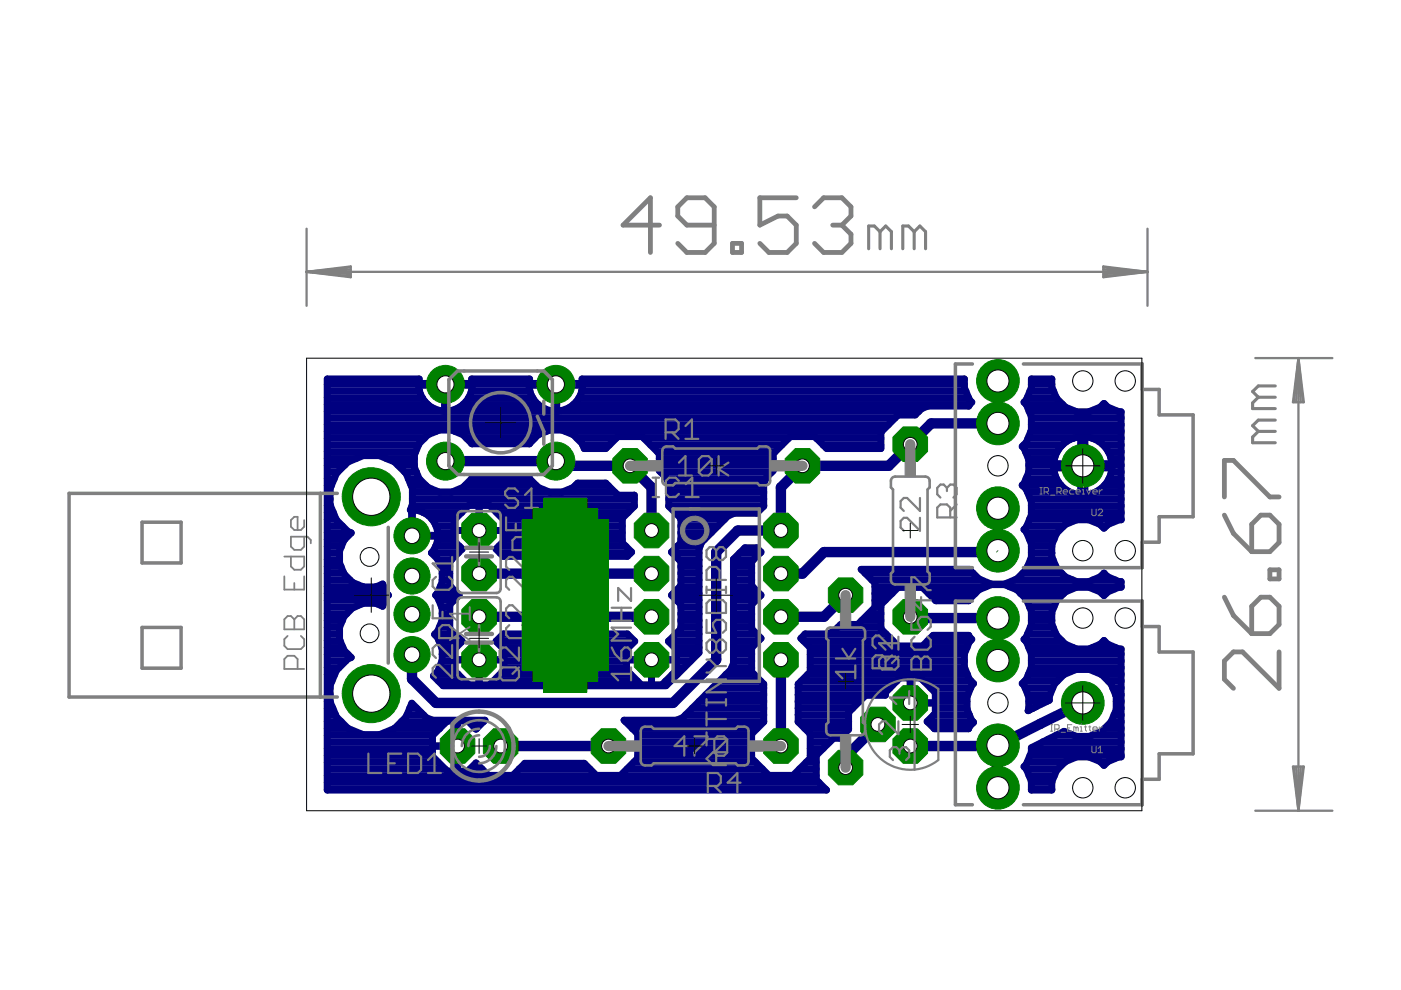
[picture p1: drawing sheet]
<svg xmlns="http://www.w3.org/2000/svg" width="297mm" height="210mm" viewBox="0 0 297 210" stroke-linecap="round" stroke-linejoin="round" font-family="sans-serif">
<g fill="none" stroke="#000080" stroke-width="1.5">
<path d="M69.4 98.6h3.7M69.4 97.2h6.1M69.4 95.8h18.7M69.4 94.4h19.3M69.4 92.9h20.6M69.4 91.5h23M69.4 90.1h118.9M69.4 88.6h120.4M69.4 87.2h125.4M69.4 85.8h21.3M69.4 84.3h20.1M69.4 82.9h19.5"/>
<path d="M69.4 81.5h24.9M81.9 97.2h6M84.4 98.6h3.5M94.3 85.8h.3M94.3 84.3h.3M94.3 82.9h.3M94.6 81.5h23.1M96.5 91.5h19.3M98.2 85.8h15.9M98.9 92.9h14.5M99.4 84.3h13.5M99.9 82.9h12.5"/>
<path d="M117.7 85.8h.3M117.7 84.3h.3M117.7 82.9h.3M118 81.5h86.5M119.9 91.5h67M121.6 85.8h83.9M122.3 92.9h8.3M122.8 84.3h82.6M123.3 82.9h81.5M123.5 94.4h5.7M136.5 92.9h30.7M137.9 94.4h27.9"/>
<path d="M139.4 95.8h24.9M139.8 98.6h24.1M139.8 97.2h24.1M173.1 92.9h13.7M174.5 94.4h12.3M205.5 85.7l.5-.4-.5-.5-1-2.6v-1.9h-81.1l.1 1h-5.5v5.9a5.6 5.6 0 0 0 5.5-5.5h-11.3a5.6 5.6 0 0 0 5.5 5.5v-5.9h-5.5l.1-1h-12.3l.1 1h-5.5v5.9a5.7 5.7 0 0 0 5.5-5.5h-11.3a5.7 5.7 0 0 0 5.5 5.5v-5.9h-5.5l.1-1h-19.5v87.2h105.8l-2.1-2.2v-5.1M205.5 85.7l-.1 .4h-8.7l-1.4 .6-1.3 1.3h-3.6l-3.6 3.6v3.5h-11.5l-2.6-2.5h-5.1l-3.7 3.6v3.6l-1.4 1.5-.6 1.3v4.7l-1.5 1.5h-4.7l-1.4 .6-5.5 5.6-.6 1.3v22.1l-7 7h-47.3l-2-2.1a6.1 6.1 0 0 0 .2-8.8 6.1 6.1 0 0 0 .3-8.3 6.2 6.2 0 0 0-.9-9 5.4 5.4 0 0 0 1.3-3.5h-5.4v-5.6a5.4 5.4 0 0 1 5.4 5.4h-5.5v-5.4h-.3l.4-1.1v-3.4l-1.3-3.2-2.4-2.5-3.2-1.3h-3.5l-3.2 1.3-2.5 2.5-1.3 3.2v3.4l1.3 3.3 2.5 2.4 .7 .3a6.4 6.4 0 0 0-1.7 8.5 6.4 6.4 0 0 0 8.3 2.3l.8 2 .5 .4-.5 .4-.8 1.9a6.4 6.4 0 0 0-8.3 2.4 6.4 6.4 0 0 0 1.7 8.5l-.7 .3-2.5 2.4-1.3 3.2v3.5l1.3 3.2 2.5 2.5M217 94.4h8.3M217.4 95.8h6.8M217.6 85.7l-.5-.4 .5-.5 1.1-2.6v-1.9h4.3a6.5 6.5 0 0 0 3.7 6.5 6.5 6.5 0 0 0 7.4-1.3l.8 .8 2.4 1h.4v22.9h-.4l-2.4 1-.8 .8a6.6 6.6 0 0 0-7.8-1.1 6.6 6.6 0 0 0-3.3 7.2 6.5 6.5 0 0 0 11.1 3.4M217.6 85.7a6.9 6.9 0 0 1-.9 9l.4 .4 1 2.4v2.6M217.6 85.8h7.7"/>
<path d="M217.8 84.3h6.2M218 92.9h9.5M218 97.2h5.6M218.1 98.6h11M218.2 87.2h9.8M218.4 82.9h5M218.5 91.5h19.2M218.7 90.1h19M218.7 88.6h19M218.7 81.5h4.3M229.1 97.2h.9M229.1 95.8h.9"/>
<path d="M229.1 94.4h.9M229.1 92.9h.9M230 98.6h7.7M231.2 87.2h5.8M231.6 92.9h6.1M233.8 85.8h.5M233.9 94.4h3.8M235 95.8h2.7M235.5 97.2h2.2M69.4 104.4h.6M69.4 118.7h2.6M69.4 117.2h2.6"/>
<path d="M69.4 115.8h3M69.4 114.4h3.7M69.4 112.9h5M69.4 111.5h3.2M69.4 110.1h1.9M69.4 108.7h1.3M69.4 107.2h.7M69.4 105.8h.6M69.4 102.9h.9M69.4 101.5h1.5M69.4 100.1h2.2M85.8 100.1h2.5"/>
<path d="M86.6 101.5h2.3M87.2 102.9h3.1M87.3 112.9h.1M87.3 111.5h.1M87.3 110.1h.1M87.3 108.7h.1M87.4 107.2h11.9M87.4 104.4h43M87.4 105.8h47.1M89.7 108.7h8.2M91.5 117.2h5.7M91.6 110.1h4.9"/>
<path d="M92.4 115.8h5M92.5 111.5h3.8M92.8 114.4h3.5M92.8 112.9h3.5M92.9 118.7h2.8M93.1 104.4a6.7 6.7 0 0 1-4.2-10.4 6.7 6.7 0 0 1 11.2 .1h12.1a6.6 6.6 0 0 1 11.7 1h4.5l2.6-2.5h5.1l3.7 3.6v3.6l1.4 1.5 .6 1.3v4.7l2.6 2.6v5.2l-2 2 2 1.9v5.2l-2 2 2 2v5.1l-2.7 2.7 1.7 1.7v4.4l-3.1 3.1h-4.3l-3.2-3.1v-4.4l1.8-1.7-1.6-1.6h-6.9v1.7l-1 2.3-1.7 1.7M96.3 112.5h10.6M98.6 102.9h15.1M100 101.5l-1.8 1.8-2.4 1.1M100 101.5h12.3M101.6 107.2v5.3M101.6 111.5h.1"/>
<path d="M101.6 110.1h.1M101.6 108.7h.1M101.6 107.2h.1M103.8 107.2h30.7M105.3 108.7h27.9M105.7 115.8h8.1M106 117.2h7.6M106.7 110.1h25.2M106.9 114.4h7.5M106.9 112.9h8.7M106.9 111.5h11.2M112.3 101.5l1.8 1.8 2.4 1.1"/>
<path d="M119.1 104.4l2.5-1.1 .9-.9h5.9l2.6 2.6h3.5v2.3l-2.6 2.6v5.2l2 2-.9 .9h-6.9a6.2 6.2 0 0 0-6.2-6.8 6.2 6.2 0 0 0-6.3 6.8h-6.9l-1.5-1.6 1.7-1.7v-4.4l-3.1-3.1h-4.4l-3.1 3.1v4.4l1.7 1.7-2.6 2.6v5.2l1.9 2-1.9 2v5.1l2.6 2.7-1.7 1.7v4.4l3.1 3.1h4.4l3.1-3.1v-4.4l-1.7-1.7 1.5-1.6h6.9v1.7l1 2.3 1.7 1.7M121.7 111.5h10.2M122 102.9h6.9M124.1 112.9h7.8M125.3 114.4h6.6M125.9 115.8h6.8M126.1 117.2h7.6M140.1 100.1h23.6M141.4 101.5h21M141.8 104.4h20.1M141.8 107.2h20.1M141.8 105.8h20.1"/>
<path d="M141.8 102.9h20.1M142.6 117.2h5.6M143.1 108.7h17.5M143.6 115.8h4.8M144 118.7h4.2M144.4 114.4h5M144.4 112.9h6.4M144.4 111.5h7.8M144.4 110.1h9.2M155.5 118.7h4.2M156.8 117.2h4.4M216.8 102.9h8.2"/>
<path d="M217.5 101.5h6.5M217.7 112.9h6.4M217.7 111.5h7.9M217.8 104.4h9.1M218.1 100.1l-1 2.4-.4 .4a6.8 6.8 0 0 1 .4 9.4 7.1 7.1 0 0 1 .7 8.2 7.1 7.1 0 0 1-7.6 3.3l-2.6-1-2.1-2.1h-22.9l2.9 2.9v5.2l-3.6 3.6h-3.7l-1.4 1.5-1.3 .5M218.1 100.1h5.4M218.3 114.4h5.2M218.3 110.1h19.4M218.4 105.8h19.3M218.5 118.7h4.8M218.7 117.2h4.3M218.7 115.8h4.3"/>
<path d="M218.7 108.7h19M218.7 107.2h19M224 101.5a6.3 6.3 0 0 0 5.1 3.4v-12.3a6.2 6.2 0 0 0-5.7 5.7h12.4a6.2 6.2 0 0 0-5.8-5.7v12.3a6.3 6.3 0 0 0 5.1-3.4M224 101.5l-.6-2.3h12.4l-.7 2.3M229.1 104.4h.9M229.1 102.9h.9M229.1 101.5h.9M229.1 100.1h.9M232.2 104.4h5.5M233.6 111.5h.9M234.1 102.9h3.6M235.1 101.5h2.6"/>
<path d="M235.6 100.1h2.1M69.4 134.4h2.6M69.4 138.7h4.4M69.4 137.3h3.3M69.4 135.8h2.7M69.4 133h2.6M69.4 131.6h3.2M69.4 130.1h4.1M69.4 128.7h5.8M69.4 127.3h12.3M69.4 125.8h12.6M69.4 124.4h7.5"/>
<path d="M69.4 123h4.8M69.4 121.5h3.5M69.4 120.1h2.9M79.8 124.4h1.6M92.2 134.4h4.2M92.7 125.8h4.3M93 127.3h3.3M93.1 135.8h4.8M93.2 133h2.2M93.3 124.4h2.3M93.5 120.1h1.9M93.6 128.7h1.8"/>
<path d="M93.7 137.3h3M93.7 138.7h2.6M93.7 131.6h1.7M93.7 130.1h1.7M93.7 123h1.7M93.7 121.5h1.7M96.3 139.9h10.6M101.6 139.9v5.3M105.3 135.8h8.3M106.4 137.3h7.7M106.9 138.7h8M124.8 138.7h8"/>
<path d="M125.6 137.3h7.7M126.1 135.8h8.3M132.8 139.9h10.6M138.1 139.9v5.3M141.9 135.8h6.3M142.7 125.8h5.5M143 137.3h5.2M143.3 134.4h4.9M143.4 138.7h4.5M143.4 127.3h4.8M144.1 124.4h4.1M144.4 133h3.8"/>
<path d="M144.4 131.6h3.8M144.4 130.1h3.8M144.4 128.7h3.8M144.4 123h3.8M144.4 121.5h3.8M144.4 120.1h3.8M155.5 134.4h4.9M155.5 138.7h3.9M155.5 137.3h3.9M155.5 135.8h5.3M155.5 133h3.9M155.5 131.6h3.9"/>
<path d="M155.5 130.1h3.9M155.5 128.7h3.9M155.5 127.3h4.8M155.5 125.8h5.5M155.5 124.4h4.1M155.5 123h3.9M155.5 121.5h3.9M155.5 120.1h3.9M170.3 135.8h19M171.7 137.3h33.3M171.8 138.7h32.7M177.7 133h9.1"/>
<path d="M182.7 131.6h4.1M183.4 121.5h22.9M184.1 130.1h2.7M184.8 123h23.2M185.5 128.7h1.3M185.5 127.3h2.2M185.5 125.8h3.6M185.5 124.4h23.6M187.9 134.4h-17.2l-.9 .9 2 2v5.2l-2.6 2.5v8.1l2.6 2.5v5.2l-3.7 3.6h-5.1l-3.6-3.6v-5.2l2.5-2.5v-8.1l-2.5-2.5v-5.2l2-2-2-2v-5.1l2-2-2-2v-5.2l2-1.9-1-1h-2.5l-2.4 2.5v22l-.5 1.4-10.2 10.1-1.4 .6h-11.1l2.9 2.9v5.2l-3.6 3.6h-5.2l-2.5-2.6h-12.6l-2.6 2.6h-5.1l-2.7-2.6-1.7 1.7h-4.4l-3.1-3.1v-4.4l3.1-3.1h4.4l1.7 1.7 1.9-1.9h-11.1l-1.3-.6-3.1-3-1.2 2.9-2.4 2.5M196.7 135.8h9M196.9 125.8h9.9M198.3 127.3h7.2"/>
<path d="M214.1 124.4h23.6M215.1 123h12.4M216.4 125.8h9.1M216.8 121.5h8.3M217.4 135.8h7.7M217.7 127.3h6.4M217.8 134.4h6.1M217.9 120.1h6M218.1 137.3h9.4M218.3 128.7h5.2M218.4 133h4.9M218.7 138.7h19"/>
<path d="M218.7 131.6h4.3M218.7 130.1h4.3M231.6 137.3h4.9M231.7 123h4.8M233.6 125.8h.9M234 135.8h.1M234.1 121.5l.8 .8 2.4 1h.4v1.2h-.4l-2.4 1-.8 .8a6.6 6.6 0 0 0-7.8-1.1 6.6 6.6 0 0 0-3.3 7.2 6.5 6.5 0 0 0 11.1 3.4l.8 .8 2.4 1h.4v22.9h-.4l-2.4 1-.8 .8a6.4 6.4 0 0 0-10.1 1l-1 2.4v1.8h-4.3v-1.9l-1.1-2.6M234.1 121.5h.1M69.4 158.7h22.3M69.4 157.3h22.3M69.4 155.9h22.4M69.4 154.5h4.4"/>
<path d="M69.4 153h2.9M69.4 151.6h1.8M69.4 150.2h1.2M69.4 148.7h.6M69.4 147.3h.6M69.4 145.9h.6M69.4 144.4h1M69.4 143h1.6M69.4 141.6h2.5M69.4 140.1h3.9M73.8 154.5l3.2 1.3h3.5l3.2-1.3M83.7 154.5h9.5"/>
<path d="M85.1 153h9.6M86.3 151.6h3.5M86.9 150.2h1.5M91.7 158.2h5.3M92.2 143h5M93 144.4h5.6M93.1 141.6h3.2M93.7 140.1h2.6M97 152.9v10.6M97 158.7h.1M97 157.3h.1M97 155.9h.1"/>
<path d="M97 154.5h.1M97 153h.1M99.3 153h3.2M100.8 154.5h.3M101.6 144.4h.1M101.6 143h.1M101.6 141.6h.1M101.6 140.1h.1M104.5 144.4h30.7M106 143h27.8M106.9 141.6h25.9M106.9 140.1h9.4"/>
<path d="M116.3 140.1l2.3 1h2.5l2.3-1M123.4 140.1h9.4M132.6 153h29.3M134 154.5h26.5M135.2 158.7h24.2M135.2 157.3h24.2M135.2 155.9h24.2M138.1 144.4h.1M138.1 143h.1M138.1 141.6h.1M138.1 140.1h.1M141.1 144.4h1.1"/>
<path d="M142.5 143h1.1M143.4 141.6h1.6M143.4 140.1h3.1M145.4 151.6h16.5M146.8 150.2h15.1M148.2 148.7h13.7M149.6 147.3h12.3M151.1 145.9h10.8M152.5 144.4h8.8M153.9 143h6M155.1 141.6h4.3M155.5 140.1h3.9"/>
<path d="M169.2 153h10.7M169.2 151.6h10.7M169.2 150.2h11.6M169.2 148.7h13M169.2 147.3h18.5M169.2 145.9h19.5M169.8 144.4h20.3M170.6 154.5h9.3M171.3 143h33.8M171.8 158.7h2.7M171.8 157.3h4.1M171.8 155.9h6.9"/>
<path d="M171.8 141.6h32.7M171.8 140.1h32.7M193 143.7v5.3h5.3M193 148.7h.1M193 147.3h.1M193 145.9h.1M193 144.4h.1M195.9 144.4h10M196.6 153h9.7M197.3 145.9h8.5M198 151.6h7.5M198.1 154.5h7.3"/>
<path d="M198.3 150.2h6.7M198.3 148.7h6.7M198.3 147.3h6.9M217.2 144.4h7M217.3 145.9h5.9M217.9 147.3h4.7M218 143h7.6M218.1 150.2h.9M218.1 148.7h3.8M218.6 141.6h19.1M218.7 158.7h19M218.7 140.1h19"/>
<path d="M221.1 157.3h16.6M224 155.9h3.5M231.6 155.9h6.1M233.5 143h4.2M234.2 154.5h3.5M235 144.4h2.7M235.6 153h2.1M235.9 145.9h1.8M236.2 151.6h1.5M236.5 147.3h1.2M236.7 150.2h1M236.7 148.7h1"/>
<path d="M69.4 167.3h105.7M69.4 165.9h104.2M69.4 164.5h103.7M69.4 163h25M69.4 161.6h23.5M69.4 160.2h22.3M97 163h.1M97 161.6h.1M97 160.2h.1M99.7 163h2.5M110.1 163h15M132.9 163h28.7"/>
<path d="M134.4 161.6h25.8M135.2 160.2h24.2M169.5 163h3.6M170.9 161.6h2.2M171.8 160.2h1.3M173.1 160.2l3.6-3.7h1.4l1.8-1.8v-3.7l3.7-3.6h4.1v-.5l3.1-3.2h4.4l3.1 3.2v4.3l-1.7 1.8 1.5 1.5h7.3l.1-.5 .9-.8a6.3 6.3 0 0 1 0-8.3 6.7 6.7 0 0 1-.4-9.3l-.6-.9h-7.6l-2.2 2.3h-5.2l-3.6-3.7v-5.1l3.6-3.7h5.2l2.8 2.9h7a7.2 7.2 0 0 1 10.3-2.3 7.2 7.2 0 0 1 1.4 10.5 6.7 6.7 0 0 1-.4 9.3 6 6 0 0 1 1.3 5.8l4.5-2.2a7.2 7.2 0 0 1 8.1-6.6 7.2 7.2 0 0 1 6.1 8.6 7.2 7.2 0 0 1-11.1 4.6l-6.9 3.4v.9l-1.1 2.7-.5 .4 .5 .5M217.6 163h6.7M217.8 161.6h7.9M218.2 164.5h5.3M218.4 160.2h19.3M218.7 167.3h4.3M218.7 165.9h4.3"/>
<path d="M233.4 161.6h1.3"/>
</g>
<g fill="none" stroke="#000080" stroke-width="2.2">
<path d="M94.4 97.8h23.5l1 1h14.7l4.5 4.5v9.2M211.6 80.8v9h-14.2l-9 9h-18.3l-4.5 4.5v9.2h-9.2l-4.6 4.6v22.8l-9.1 9.1h-50.3l-5-5v-5.2M119.9 117.5l-4.2 4.1h-14.1M119.9 117.1l4.5 4.5h13.7M211.3 117.1h-36.6l-4.6 4.5h-4.5M211.6 107.8v9M101.6 130.8h14.1l4.2 4.1 4.1-4.1h14.1M165.6 139.9v18.3M179.3 126.2l-4.6 4.6h-9.1M193 130.8l.3 .2h18.3v9M106.2 158.2h22.8M186.1 153.6l-6.8 6.9v2.3"/>
<path d="M211.6 158v9l-.3-4.2M211.6 158l-.2 .2h-18.4M229.6 149l-18 9"/>
</g>
<circle cx="101.6" cy="121.6" r="4" fill="#008000" stroke="#008000" stroke-width=".21"/>
<circle cx="101.6" cy="121.6" r="1.46" fill="#fff" stroke="#000" stroke-width=".21"/>
<circle cx="101.6" cy="112.5" r="4" fill="#008000" stroke="#008000" stroke-width=".21"/>
<circle cx="101.6" cy="112.5" r="1.46" fill="#fff" stroke="#000" stroke-width=".21"/>
<circle cx="101.6" cy="130.8" r="4" fill="#008000" stroke="#008000" stroke-width=".21"/>
<circle cx="101.6" cy="130.8" r="1.46" fill="#fff" stroke="#000" stroke-width=".21"/>
<circle cx="101.6" cy="139.9" r="4" fill="#008000" stroke="#008000" stroke-width=".21"/>
<circle cx="101.6" cy="139.9" r="1.46" fill="#fff" stroke="#000" stroke-width=".21"/>
<circle cx="117.9" cy="97.8" r="4" fill="#008000" stroke="#008000" stroke-width=".21"/>
<circle cx="117.9" cy="97.8" r="1.82" fill="#fff" stroke="#000" stroke-width=".21"/>
<circle cx="94.4" cy="97.8" r="4" fill="#008000" stroke="#008000" stroke-width=".21"/>
<circle cx="94.4" cy="97.8" r="1.82" fill="#fff" stroke="#000" stroke-width=".21"/>
<circle cx="117.9" cy="81.5" r="4" fill="#008000" stroke="#008000" stroke-width=".21"/>
<circle cx="117.9" cy="81.5" r="1.82" fill="#fff" stroke="#000" stroke-width=".21"/>
<circle cx="94.4" cy="81.5" r="4" fill="#008000" stroke="#008000" stroke-width=".21"/>
<circle cx="94.4" cy="81.5" r="1.82" fill="#fff" stroke="#000" stroke-width=".21"/>
<circle cx="133.6" cy="98.8" r="4" fill="#008000" stroke="#008000" stroke-width=".21"/>
<circle cx="133.6" cy="98.8" r="1.46" fill="#fff" stroke="#000" stroke-width=".21"/>
<circle cx="170.1" cy="98.8" r="4" fill="#008000" stroke="#008000" stroke-width=".21"/>
<circle cx="170.1" cy="98.8" r="1.46" fill="#fff" stroke="#000" stroke-width=".21"/>
<circle cx="193" cy="149" r="4" fill="#008000" stroke="#008000" stroke-width=".21"/>
<circle cx="193" cy="149" r="1.46" fill="#fff" stroke="#000" stroke-width=".21"/>
<circle cx="186.1" cy="153.6" r="4" fill="#008000" stroke="#008000" stroke-width=".21"/>
<circle cx="186.1" cy="153.6" r="1.46" fill="#fff" stroke="#000" stroke-width=".21"/>
<circle cx="193" cy="158.2" r="4" fill="#008000" stroke="#008000" stroke-width=".21"/>
<circle cx="193" cy="158.2" r="1.46" fill="#fff" stroke="#000" stroke-width=".21"/>
<circle cx="179.3" cy="126.2" r="4" fill="#008000" stroke="#008000" stroke-width=".21"/>
<circle cx="179.3" cy="126.2" r="1.46" fill="#fff" stroke="#000" stroke-width=".21"/>
<circle cx="179.3" cy="162.8" r="4" fill="#008000" stroke="#008000" stroke-width=".21"/>
<circle cx="179.3" cy="162.8" r="1.46" fill="#fff" stroke="#000" stroke-width=".21"/>
<circle cx="193" cy="94.2" r="4" fill="#008000" stroke="#008000" stroke-width=".21"/>
<circle cx="193" cy="94.2" r="1.46" fill="#fff" stroke="#000" stroke-width=".21"/>
<circle cx="193" cy="130.8" r="4" fill="#008000" stroke="#008000" stroke-width=".21"/>
<circle cx="193" cy="130.8" r="1.46" fill="#fff" stroke="#000" stroke-width=".21"/>
<circle cx="87.4" cy="113.6" r="3.8" fill="#008000" stroke="#008000" stroke-width=".21"/>
<circle cx="87.4" cy="113.6" r="1.65" fill="#fff" stroke="#000" stroke-width=".21"/>
<circle cx="87.4" cy="122.1" r="3.8" fill="#008000" stroke="#008000" stroke-width=".21"/>
<circle cx="87.4" cy="122.1" r="1.65" fill="#fff" stroke="#000" stroke-width=".21"/>
<circle cx="87.4" cy="130.2" r="3.8" fill="#008000" stroke="#008000" stroke-width=".21"/>
<circle cx="87.4" cy="130.2" r="1.65" fill="#fff" stroke="#000" stroke-width=".21"/>
<circle cx="87.4" cy="138.8" r="3.8" fill="#008000" stroke="#008000" stroke-width=".21"/>
<circle cx="87.4" cy="138.8" r="1.65" fill="#fff" stroke="#000" stroke-width=".21"/>
<circle cx="78.7" cy="147.1" r="6.2" fill="#008000" stroke="#008000" stroke-width=".21"/>
<circle cx="78.7" cy="147.1" r="4" fill="#fff" stroke="#000" stroke-width=".21"/>
<circle cx="78.7" cy="105.3" r="6.2" fill="#008000" stroke="#008000" stroke-width=".21"/>
<circle cx="78.7" cy="105.3" r="4" fill="#fff" stroke="#000" stroke-width=".21"/>
<circle cx="106.2" cy="158.2" r="4" fill="#008000" stroke="#008000" stroke-width=".21"/>
<circle cx="106.2" cy="158.2" r="1.46" fill="#fff" stroke="#000" stroke-width=".21"/>
<circle cx="97" cy="158.2" r="4" fill="#008000" stroke="#008000" stroke-width=".21"/>
<circle cx="97" cy="158.2" r="1.46" fill="#fff" stroke="#000" stroke-width=".21"/>
<circle cx="119.9" cy="134.9" r="3.7" fill="#008000" stroke="#008000" stroke-width=".21"/>
<circle cx="119.9" cy="134.9" r="1.46" fill="#fff" stroke="#000" stroke-width=".21"/>
<circle cx="119.9" cy="117.5" r="3.7" fill="#008000" stroke="#008000" stroke-width=".21"/>
<circle cx="119.9" cy="117.5" r="1.46" fill="#fff" stroke="#000" stroke-width=".21"/>
<circle cx="165.6" cy="158.2" r="4" fill="#008000" stroke="#008000" stroke-width=".21"/>
<circle cx="165.6" cy="158.2" r="1.46" fill="#fff" stroke="#000" stroke-width=".21"/>
<circle cx="129" cy="158.2" r="4" fill="#008000" stroke="#008000" stroke-width=".21"/>
<circle cx="129" cy="158.2" r="1.46" fill="#fff" stroke="#000" stroke-width=".21"/>
<circle cx="229.6" cy="149" r="4.5" fill="#008000" stroke="#008000" stroke-width=".21"/>
<circle cx="229.6" cy="149" r="2.35" fill="#fff" stroke="#000" stroke-width=".21"/>
<circle cx="211.6" cy="158" r="4.5" fill="#008000" stroke="#008000" stroke-width=".21"/>
<circle cx="211.6" cy="158" r="2.35" fill="#fff" stroke="#000" stroke-width=".21"/>
<circle cx="211.6" cy="167" r="4.5" fill="#008000" stroke="#008000" stroke-width=".21"/>
<circle cx="211.6" cy="167" r="2.35" fill="#fff" stroke="#000" stroke-width=".21"/>
<circle cx="211.6" cy="140" r="4.5" fill="#008000" stroke="#008000" stroke-width=".21"/>
<circle cx="211.6" cy="140" r="2.35" fill="#fff" stroke="#000" stroke-width=".21"/>
<circle cx="211.6" cy="131" r="4.5" fill="#008000" stroke="#008000" stroke-width=".21"/>
<circle cx="211.6" cy="131" r="2.35" fill="#fff" stroke="#000" stroke-width=".21"/>
<circle cx="229.6" cy="98.8" r="4.5" fill="#008000" stroke="#008000" stroke-width=".21"/>
<circle cx="229.6" cy="98.8" r="2.35" fill="#fff" stroke="#000" stroke-width=".21"/>
<circle cx="211.6" cy="107.8" r="4.5" fill="#008000" stroke="#008000" stroke-width=".21"/>
<circle cx="211.6" cy="107.8" r="2.35" fill="#fff" stroke="#000" stroke-width=".21"/>
<circle cx="211.6" cy="116.8" r="4.5" fill="#008000" stroke="#008000" stroke-width=".21"/>
<circle cx="211.6" cy="116.8" r="2.35" fill="#fff" stroke="#000" stroke-width=".21"/>
<circle cx="211.6" cy="89.8" r="4.5" fill="#008000" stroke="#008000" stroke-width=".21"/>
<circle cx="211.6" cy="89.8" r="2.35" fill="#fff" stroke="#000" stroke-width=".21"/>
<circle cx="211.6" cy="80.8" r="4.5" fill="#008000" stroke="#008000" stroke-width=".21"/>
<circle cx="211.6" cy="80.8" r="2.35" fill="#fff" stroke="#000" stroke-width=".21"/>
<circle cx="138.1" cy="112.5" r="4" fill="#008000" stroke="#008000" stroke-width=".21"/>
<circle cx="138.1" cy="112.5" r="1.46" fill="#fff" stroke="#000" stroke-width=".21"/>
<circle cx="138.1" cy="121.6" r="4" fill="#008000" stroke="#008000" stroke-width=".21"/>
<circle cx="138.1" cy="121.6" r="1.46" fill="#fff" stroke="#000" stroke-width=".21"/>
<circle cx="138.1" cy="130.8" r="4" fill="#008000" stroke="#008000" stroke-width=".21"/>
<circle cx="138.1" cy="130.8" r="1.46" fill="#fff" stroke="#000" stroke-width=".21"/>
<circle cx="138.1" cy="139.9" r="4" fill="#008000" stroke="#008000" stroke-width=".21"/>
<circle cx="138.1" cy="139.9" r="1.46" fill="#fff" stroke="#000" stroke-width=".21"/>
<circle cx="165.6" cy="139.9" r="4" fill="#008000" stroke="#008000" stroke-width=".21"/>
<circle cx="165.6" cy="139.9" r="1.46" fill="#fff" stroke="#000" stroke-width=".21"/>
<circle cx="165.6" cy="130.8" r="4" fill="#008000" stroke="#008000" stroke-width=".21"/>
<circle cx="165.6" cy="130.8" r="1.46" fill="#fff" stroke="#000" stroke-width=".21"/>
<circle cx="165.6" cy="121.6" r="4" fill="#008000" stroke="#008000" stroke-width=".21"/>
<circle cx="165.6" cy="121.6" r="1.46" fill="#fff" stroke="#000" stroke-width=".21"/>
<circle cx="165.6" cy="112.5" r="4" fill="#008000" stroke="#008000" stroke-width=".21"/>
<circle cx="165.6" cy="112.5" r="1.46" fill="#fff" stroke="#000" stroke-width=".21"/>
<circle cx="101.6" cy="121.6" r="2.56" fill="#008000" stroke="#008000" stroke-width=".21"/>
<circle cx="101.6" cy="121.6" r="1.46" fill="#fff" stroke="#000" stroke-width=".21"/>
<circle cx="101.6" cy="112.5" r="2.56" fill="#008000" stroke="#008000" stroke-width=".21"/>
<circle cx="101.6" cy="112.5" r="1.46" fill="#fff" stroke="#000" stroke-width=".21"/>
<circle cx="101.6" cy="130.8" r="2.56" fill="#008000" stroke="#008000" stroke-width=".21"/>
<circle cx="101.6" cy="130.8" r="1.46" fill="#fff" stroke="#000" stroke-width=".21"/>
<circle cx="101.6" cy="139.9" r="2.56" fill="#008000" stroke="#008000" stroke-width=".21"/>
<circle cx="101.6" cy="139.9" r="1.46" fill="#fff" stroke="#000" stroke-width=".21"/>
<circle cx="117.9" cy="97.8" r="3.4" fill="#008000" stroke="#008000" stroke-width=".21"/>
<circle cx="117.9" cy="97.8" r="1.82" fill="#fff" stroke="#000" stroke-width=".21"/>
<circle cx="94.4" cy="97.8" r="3.4" fill="#008000" stroke="#008000" stroke-width=".21"/>
<circle cx="94.4" cy="97.8" r="1.82" fill="#fff" stroke="#000" stroke-width=".21"/>
<circle cx="117.9" cy="81.5" r="3.4" fill="#008000" stroke="#008000" stroke-width=".21"/>
<circle cx="117.9" cy="81.5" r="1.82" fill="#fff" stroke="#000" stroke-width=".21"/>
<circle cx="94.4" cy="81.5" r="3.4" fill="#008000" stroke="#008000" stroke-width=".21"/>
<circle cx="94.4" cy="81.5" r="1.82" fill="#fff" stroke="#000" stroke-width=".21"/>
<circle cx="133.6" cy="98.8" r="2.56" fill="#008000" stroke="#008000" stroke-width=".21"/>
<circle cx="133.6" cy="98.8" r="1.46" fill="#fff" stroke="#000" stroke-width=".21"/>
<circle cx="170.1" cy="98.8" r="2.56" fill="#008000" stroke="#008000" stroke-width=".21"/>
<circle cx="170.1" cy="98.8" r="1.46" fill="#fff" stroke="#000" stroke-width=".21"/>
<circle cx="193" cy="149" r="2.56" fill="#008000" stroke="#008000" stroke-width=".21"/>
<circle cx="193" cy="149" r="1.46" fill="#fff" stroke="#000" stroke-width=".21"/>
<circle cx="186.1" cy="153.6" r="2.56" fill="#008000" stroke="#008000" stroke-width=".21"/>
<circle cx="186.1" cy="153.6" r="1.46" fill="#fff" stroke="#000" stroke-width=".21"/>
<circle cx="193" cy="158.2" r="2.56" fill="#008000" stroke="#008000" stroke-width=".21"/>
<circle cx="193" cy="158.2" r="1.46" fill="#fff" stroke="#000" stroke-width=".21"/>
<circle cx="179.3" cy="126.2" r="2.56" fill="#008000" stroke="#008000" stroke-width=".21"/>
<circle cx="179.3" cy="126.2" r="1.46" fill="#fff" stroke="#000" stroke-width=".21"/>
<circle cx="179.3" cy="162.8" r="2.56" fill="#008000" stroke="#008000" stroke-width=".21"/>
<circle cx="179.3" cy="162.8" r="1.46" fill="#fff" stroke="#000" stroke-width=".21"/>
<circle cx="193" cy="94.2" r="2.56" fill="#008000" stroke="#008000" stroke-width=".21"/>
<circle cx="193" cy="94.2" r="1.46" fill="#fff" stroke="#000" stroke-width=".21"/>
<circle cx="193" cy="130.8" r="2.56" fill="#008000" stroke="#008000" stroke-width=".21"/>
<circle cx="193" cy="130.8" r="1.46" fill="#fff" stroke="#000" stroke-width=".21"/>
<circle cx="87.4" cy="113.6" r="3.4" fill="#008000" stroke="#008000" stroke-width=".21"/>
<circle cx="87.4" cy="113.6" r="1.65" fill="#fff" stroke="#000" stroke-width=".21"/>
<circle cx="87.4" cy="122.1" r="3.4" fill="#008000" stroke="#008000" stroke-width=".21"/>
<circle cx="87.4" cy="122.1" r="1.65" fill="#fff" stroke="#000" stroke-width=".21"/>
<circle cx="87.4" cy="130.2" r="3.4" fill="#008000" stroke="#008000" stroke-width=".21"/>
<circle cx="87.4" cy="130.2" r="1.65" fill="#fff" stroke="#000" stroke-width=".21"/>
<circle cx="87.4" cy="138.8" r="3.4" fill="#008000" stroke="#008000" stroke-width=".21"/>
<circle cx="87.4" cy="138.8" r="1.65" fill="#fff" stroke="#000" stroke-width=".21"/>
<circle cx="78.7" cy="147.1" r="5.8" fill="#008000" stroke="#008000" stroke-width=".21"/>
<circle cx="78.7" cy="147.1" r="4" fill="#fff" stroke="#000" stroke-width=".21"/>
<circle cx="78.7" cy="105.3" r="5.8" fill="#008000" stroke="#008000" stroke-width=".21"/>
<circle cx="78.7" cy="105.3" r="4" fill="#fff" stroke="#000" stroke-width=".21"/>
<circle cx="106.2" cy="158.2" r="2.56" fill="#008000" stroke="#008000" stroke-width=".21"/>
<circle cx="106.2" cy="158.2" r="1.46" fill="#fff" stroke="#000" stroke-width=".21"/>
<circle cx="97" cy="158.2" r="2.56" fill="#008000" stroke="#008000" stroke-width=".21"/>
<circle cx="97" cy="158.2" r="1.46" fill="#fff" stroke="#000" stroke-width=".21"/>
<circle cx="119.9" cy="134.9" r="2.37" fill="#008000" stroke="#008000" stroke-width=".21"/>
<circle cx="119.9" cy="134.9" r="1.46" fill="#fff" stroke="#000" stroke-width=".21"/>
<circle cx="119.9" cy="117.5" r="2.37" fill="#008000" stroke="#008000" stroke-width=".21"/>
<circle cx="119.9" cy="117.5" r="1.46" fill="#fff" stroke="#000" stroke-width=".21"/>
<circle cx="165.6" cy="158.2" r="2.56" fill="#008000" stroke="#008000" stroke-width=".21"/>
<circle cx="165.6" cy="158.2" r="1.46" fill="#fff" stroke="#000" stroke-width=".21"/>
<circle cx="129" cy="158.2" r="2.56" fill="#008000" stroke="#008000" stroke-width=".21"/>
<circle cx="129" cy="158.2" r="1.46" fill="#fff" stroke="#000" stroke-width=".21"/>
<circle cx="229.6" cy="149" r="3.9" fill="#008000" stroke="#008000" stroke-width=".21"/>
<circle cx="229.6" cy="149" r="2.35" fill="#fff" stroke="#000" stroke-width=".21"/>
<circle cx="211.6" cy="158" r="3.9" fill="#008000" stroke="#008000" stroke-width=".21"/>
<circle cx="211.6" cy="158" r="2.35" fill="#fff" stroke="#000" stroke-width=".21"/>
<circle cx="211.6" cy="167" r="3.9" fill="#008000" stroke="#008000" stroke-width=".21"/>
<circle cx="211.6" cy="167" r="2.35" fill="#fff" stroke="#000" stroke-width=".21"/>
<circle cx="211.6" cy="140" r="3.9" fill="#008000" stroke="#008000" stroke-width=".21"/>
<circle cx="211.6" cy="140" r="2.35" fill="#fff" stroke="#000" stroke-width=".21"/>
<circle cx="211.6" cy="131" r="3.9" fill="#008000" stroke="#008000" stroke-width=".21"/>
<circle cx="211.6" cy="131" r="2.35" fill="#fff" stroke="#000" stroke-width=".21"/>
<circle cx="229.6" cy="98.8" r="3.9" fill="#008000" stroke="#008000" stroke-width=".21"/>
<circle cx="229.6" cy="98.8" r="2.35" fill="#fff" stroke="#000" stroke-width=".21"/>
<circle cx="211.6" cy="107.8" r="3.9" fill="#008000" stroke="#008000" stroke-width=".21"/>
<circle cx="211.6" cy="107.8" r="2.35" fill="#fff" stroke="#000" stroke-width=".21"/>
<circle cx="211.6" cy="116.8" r="3.9" fill="#008000" stroke="#008000" stroke-width=".21"/>
<circle cx="211.6" cy="116.8" r="2.35" fill="#fff" stroke="#000" stroke-width=".21"/>
<circle cx="211.6" cy="89.8" r="3.9" fill="#008000" stroke="#008000" stroke-width=".21"/>
<circle cx="211.6" cy="89.8" r="2.35" fill="#fff" stroke="#000" stroke-width=".21"/>
<circle cx="211.6" cy="80.8" r="3.9" fill="#008000" stroke="#008000" stroke-width=".21"/>
<circle cx="211.6" cy="80.8" r="2.35" fill="#fff" stroke="#000" stroke-width=".21"/>
<circle cx="138.1" cy="112.5" r="3.4" fill="#008000" stroke="#008000" stroke-width=".21"/>
<circle cx="138.1" cy="112.5" r="1.46" fill="#fff" stroke="#000" stroke-width=".21"/>
<circle cx="138.1" cy="121.6" r="3.4" fill="#008000" stroke="#008000" stroke-width=".21"/>
<circle cx="138.1" cy="121.6" r="1.46" fill="#fff" stroke="#000" stroke-width=".21"/>
<circle cx="138.1" cy="130.8" r="3.4" fill="#008000" stroke="#008000" stroke-width=".21"/>
<circle cx="138.1" cy="130.8" r="1.46" fill="#fff" stroke="#000" stroke-width=".21"/>
<circle cx="138.1" cy="139.9" r="3.4" fill="#008000" stroke="#008000" stroke-width=".21"/>
<circle cx="138.1" cy="139.9" r="1.46" fill="#fff" stroke="#000" stroke-width=".21"/>
<circle cx="165.6" cy="139.9" r="3.4" fill="#008000" stroke="#008000" stroke-width=".21"/>
<circle cx="165.6" cy="139.9" r="1.46" fill="#fff" stroke="#000" stroke-width=".21"/>
<circle cx="165.6" cy="130.8" r="3.4" fill="#008000" stroke="#008000" stroke-width=".21"/>
<circle cx="165.6" cy="130.8" r="1.46" fill="#fff" stroke="#000" stroke-width=".21"/>
<circle cx="165.6" cy="121.6" r="3.4" fill="#008000" stroke="#008000" stroke-width=".21"/>
<circle cx="165.6" cy="121.6" r="1.46" fill="#fff" stroke="#000" stroke-width=".21"/>
<circle cx="165.6" cy="112.5" r="3.4" fill="#008000" stroke="#008000" stroke-width=".21"/>
<circle cx="165.6" cy="112.5" r="1.46" fill="#fff" stroke="#000" stroke-width=".21"/>
<g fill="none" stroke="#808080" stroke-width=".55">
<path d="M140.7 94.9l.4-.2h1.6l.5 .4h17.3l.5-.4h1.6l.6 .4 .1 .5v6.6l-.5 .6-.4 .1h-1.4l-.5-.5h-17.3l-.5 .5-1.6-.1-.6-.4-.1-.4v-6.4zM97.3 108.6l.6-.2h7.3l.5 .1 .3 .3 .2 .5v15.5l-.2 .5-.5 .4h-7.6l-.4-.1-.4-.3-.1-.5v-15.5zM101.6 114.3v1.8M101.6 118v1.8M115.8 110.9a5.9 5.9 0 0 1 6.4-1.1 5.9 5.9 0 0 1 3.6 5.4v22a5.9 5.9 0 0 1-5.9 5.9 5.9 5.9 0 0 1-6-5.9v-22a5.9 5.9 0 0 1 1.9-4.3zM189.1 101.3l.7-.3h6.4l.5 .2 .4 .5v1.6l-.4 .5v17.4l.4 .4v1.4l-.3 .6-.4 .3h-6.6l-.5-.1-.4-.6v-1.6l.4-.4v-17.4l-.4-.5v-1.6zM97.3 126.9l.6-.3h7.3l.5 .2 .3 .3 .2 .5v15.5l-.2 .5-.3 .3-.5 .1h-7.3l-.4-.1-.5-.6v-15.7zM101.6 132.6v1.8M101.6 136.2v1.9M117.1 123.9h5.5M117.1 125.3h5.5v1.8h-5.5zM117.1 128.5h5.5"/>
<path d="M119.9 121.6v2.3M119.9 128.5v2.3M175.4 133.3l.7-.2h6.4l.4 .1 .5 .5v1.6l-.5 .5v17.4l.5 .4v1.4l-.1 .4-.6 .5h-6.6l-.7-.3-.2-.4v-1.6l.4-.4v-17.4l-.4-.5v-1.6zM97.2 154.8a5.5 5.5 0 0 1 8.7 0M97.4 154.7a5.5 5.5 0 0 0 0 7.1M101.6 155.9a2.26 2.26 0 0 0-2.3 2.3M101.6 154.5a3.7 3.7 0 0 0-3.7 3.7M103.9 158.2a2.3 2.3 0 0 1-2.3 2.3M105.2 158.2a3.7 3.7 0 0 1-3.6 3.6M105.7 154.5a5.5 5.5 0 0 1 .1 7.2M136.1 154.3l.4-.2h1.6l.5 .4h17.4l.4-.4h1.6l.6 .4 .1 .5v6.6l-.4 .6-.5 .1h-1.4l-.4-.5h-17.4l-.5 .5h-1.6l-.4-.3-.3-.6v-6.4zM97.1 161.4a5.5 5.5 0 0 0 8.9 .1"/>
</g>
<path d="M98.8 116.1h5.5M98.8 118h5.5M98.8 136.2h5.5M98.8 134.4h5.5M95.9 153.6v9.2M96 153.5a7.3 7.3 0 0 1 11.9 1.1M107.8 154.3a7.3 7.3 0 0 1 .2 7.3M108 161.6a7.3 7.3 0 0 1-12.1 1.3" fill="none" stroke="#808080" stroke-width=".93"/>
<g fill="none" stroke="#808080" stroke-width=".74">
<path d="M206.2 77.2h-3.6v43.2h3.6M217 77.2h25.2v43.2h-25.2M95.2 93.2v-12.7l1.8-1.8h18.3l1.8 1.8v18.3l-1.8 1.8h-18.3l-1.8-1.8v-5.5M113.9 88.3l1.4 3.2v2.7M115.3 85v2.8M242.2 82.6h3.6v5.4h7.2v21.6h-7.2v5.4h-3.6M30.1 110.7h8.3v8.7h-8.3zM67.9 104.6v43.2M71.5 104.6h-56.9v43.2h56.9M82.3 111.8v28.8M142.7 107.9h18.3v36.6h-18.3zM30.1 133h8.3v8.7h-8.3z"/>
<path d="M206.2 127.4h-3.6v43.2h3.6M217 127.4h25.2v43.2h-25.2M242.2 132.8h3.6v5.4h7.2v21.6h-7.2v5.4h-3.6"/>
<circle cx="106.2" cy="89.6" r="6.4"/>
</g>
<g fill="#808080" stroke="#808080" stroke-width=".21">
<path d="M163.3 97.7h3.1v2.2h-3.1z"/>
<path d="M137.3 97.7h3.1v2.2h-3.1z"/>
<path d="M178.2 155.9h2.2v3.1h-2.2z"/>
<path d="M178.2 129.9h2.2v3.1h-2.2z"/>
<path d="M191.9 123.9h2.2v3.1h-2.2z"/>
<path d="M191.9 98h2.2v3h-2.2z"/>
<path d="M132.8 157.1h3v2.2h-3z"/>
<path d="M158.7 157.1h3.1v2.2h-3.1z"/>
</g>
<g fill="none" stroke="#808080" stroke-width=".47">
<path d="M141.1 91.7h2.1l.7-.7v-1.4l-.7-.7h-2.1v4.1M142.5 91.7l1.4 1.3M144 98.1l1.3-1.4v4.1M145.3 90.3l1.4-1.4v4.1M145.3 93h2.8M150.9 97.4v2.7l-.7 .7h-1.4l-.6-.7M150.9 97.4l-.7-.7h-1.4l-.6 .7v2.7M150.9 97.4l-2.7 2.7M152.4 96.7v4.1M154.4 98.1l-2 1.4 2 1.3M95.9 118.1v2.7M95.9 119.5h-4.2l1.4 1.3"/>
<path d="M107.3 109.7v2.7h4.1M109.3 111v1.4M109.8 104.2l-.6-.6h-1.4l-.7 .6v.7l.7 .7h1.4l.6 .7v.7l-.6 .7h-1.4l-.7-.7M111.3 107.7h2.7M111.3 104.9l1.4-1.3v4.1M111.4 118.1v2.7l-2.8-2.7h-.6l-.7 .7v1.3l.7 .7M111.4 116.6v-2l-.7-.7h-1.4l-.7 .7v2h4.2M138.4 105.4h1.3M138.4 101.3h1.3M139.1 101.3v4.1M143.9 102l-.7-.7h-1.3l-.7 .7v2.7l.7 .7h1.3l.7-.7M144 100.8h2.7"/>
<path d="M145.4 105.4h2.7M145.4 102.7l1.4-1.4v4.1M151.8 116.7v1.4M151.8 116.7l-.6-.7h-.7l-.7 .7v1.4l.7 .6h.7l.6-.6M151.8 116.7l.7-.7h.7l.7 .7v1.4l-.7 .6h-.7l-.7-.6M195.1 105.6v2.7l-2.8-2.7h-.7l-.7 .7v1.3l.7 .7M195.1 109.8v2.7l-2.8-2.7h-.7l-.7 .7v1.3l.7 .7M200.8 103.4l-.7-.7h-.7l-.7 .7v1.4l.7 .7M200.8 103.4l.7-.7h.6l.7 .7v1.4l-.7 .7M200.8 103.4v.7M201.5 109.7v-2.1l-.7-.6h-1.4l-.7 .6v2.1h4.1M202.8 107l-1.3 1.3"/>
<path d="M91.7 128.3v2.8h4.2M92.4 122.3l-.7 .7v1.4l.7 .7h2.8l.7-.7v-1.4l-.7-.7M93.8 129.7v1.4M95.9 136.8v2.7l-2.8-2.7h-.7l-.7 .6v1.4l.7 .7M95.9 135.3v-2.1l-.7-.7h-1.4l-.7 .7v2.1h4.1M108 132.5l-.7 .7v1.4l.7 .7h2.7l.7-.7v-1.4l-.7-.7M110 137.3v2.7l-2.7-2.7h-.7l-.7 .7v1.3l.7 .7M111.4 122.3v2.8l-2.8-2.8h-.6l-.7 .7v1.4l.7 .7M111.4 128.3v2.8l-2.8-2.8h-.6l-.7 .7v1.4l.7 .7M129.7 137.3l.7 1.4 1.3 1.3M129.7 131.6h4.1M129.7 128.9h4.1"/>
<path d="M131.7 128.9v2.7M132.4 137.3h.7l.7 .7v1.3l-.7 .7h-1.4v-2zM133.8 124.7v2.7l-2.7-2.7v2.7M133.8 133.1h-4.1l1.4 1.4-1.4 1.3h4.1M149.8 125.1h4.1M149.8 124.4v1.4M149.8 131.4v2.8h2l-.6-1.4v-.7l.6-.7h1.4l.7 .7v1.4l-.7 .7M149.8 139.8h.7l1.3 1.4M150.5 127.2h2.7l.7 .7v2.1h-4.1v-2.1zM151.8 136.3v1.4M151.8 136.3l-.6-.7h-.7l-.7 .7v1.4l.7 .7h.7l.6-.7M151.8 136.3l.7-.7h.7l.7 .7v1.4l-.7 .7h-.7l-.7-.7"/>
<path d="M152.5 123v-2.1l-.7-.7h-1.3l-.7 .7v2.1h4.1M153.9 124.4v1.4M177.2 139.6h4.1M178.6 137.6l1.4 2 1.3-2M186.4 139.9l.6-.7h2.8l.7 .7v1.4l-.7 .7h-2.8l-.6-.7zM189.1 134.7v2.8l-2.7-2.8h-.7l-.7 .7v1.4l.7 .7M189.1 138.9l-1.4 1.4M190.5 135v2.8M190.5 139.2l-1.4 1.4M190.5 136.4h-4.1l1.3 1.4M193.2 139.9l.7-.7h.7l.7 .7 .7-.7h.7l.6 .7v2.1h-4.1zM193.2 125.1v-2.7h.7l2.8 2.7h.6"/>
<path d="M193.2 130.8v2.7h2.1l-.7-1.3v-.7l.7-.7h1.4l.6 .7v1.4l-.6 .6M193.9 135l-.7 .7v1.4l.7 .7h2.8l.6-.7v-1.4l-.6-.7M195.3 126.6v2.7l-2.1-2h4.1M195.3 139.9v2.1M78.1 159.8v4.1h2.8M85.1 159.8h-2.8v4.1h2.8M86.5 159.8h2.1l.7 .7v2.7l-.7 .7h-2.1zM95.9 141v2.7l-2.8-2.7h-.7l-.7 .6v1.4l.7 .7M105.9 142.2l.7-.7h2.7l.7 .7v1.4l-.7 .7h-2.7l-.7-.7zM110 141.5l-1.4 1.4M133.8 142.9h-4.1l1.4 1.4M133.8 141.5v2.8"/>
<path d="M145.8 158.2h-2.8l2.1-2.1v4.1M147.2 156.1h2.8v.7l-2.8 2.8v.6M149.8 156.7h4.1M149.8 148.2v1.4M149.8 151.1v2.7M149.8 155.3v2.7M149.8 152.4h4.1M149.8 148.9h4.1M149.8 144.1h4.1l-4.1 2.7h4.1M151.8 159.5v2.7M151.8 141.2l-1.3 1.4h-.7M151.8 141.2h2.1"/>
<path d="M153.9 159.5h-2.7l-1.4 1.4 1.4 1.3h2.7M153.9 148.2v1.4M154.2 156.8l-.7-.7h-1.4l-.7 .7v2.8M154.2 156.8v2.8l-.7 .6h-1.4l-.7-.6M154.2 156.8l-2.8 2.8M181.3 142.5h-4.1l1.4 1.3M181.3 141.1v2.7M186.1 147a9.6 9.6 0 0 1 12.8-.9v15a9.6 9.6 0 0 1-13-1 9.6 9.6 0 0 1 .2-13.1zM187.7 141.7v-2.1l-.7-.7h-1.3l-.7 .7v2.1h4.1M190.5 152.9v2.8l-2.8-2.8h-.7l-.6 .7v1.4l.6 .7M190.7 159.1l-.7-.7h-.7l-.6 .7v1.4l.6 .7M190.7 159.1l.7-.7h.7l.7 .7v1.4l-.7 .7"/>
<path d="M190.7 159.1v.7M192.8 146.5v2.8M192.8 147.9h-4.1l1.3 1.4M193.9 144.1v19.1M82.3 161.8h1.4M90.7 163.9h2.8M90.7 161.1l1.4-1.3v4.1M150.1 166.6h2l.7-.7v-1.3l-.7-.7h-2v4.1M151.4 166.6l1.4 1.4M157 165.9h-2.7l2-2v4.1"/>
</g>
<path d="M114.5 109.6a7.8 7.8 0 0 1 8.4-1.5 7.8 7.8 0 0 1 4.7 7.1v22a7.8 7.8 0 0 1-7.7 7.7 7.8 7.8 0 0 1-7.8-7.7v-22a7.8 7.8 0 0 1 2.4-5.6z" fill="none" stroke="#808080" stroke-width="1.5"/>
<path d="M145 110.5a3 3 0 0 1 4.8 .3 3 3 0 0 1-1.6 4.6 3 3 0 0 1-3.9-2.9h.9a2.14 2.14 0 0 1 3.1-1.8 2.14 2.14 0 0 1 .2 3.6 2.14 2.14 0 0 1-3.3-1.4v-.4h-.9a3 3 0 0 1 .7-2z" fill-rule="evenodd" fill="#808080" stroke="#808080" stroke-width=".21"/>
<g fill="none" stroke="#808080" stroke-width=".49">
<path d="M65 48.5v16.3M65 57.6h178.3M65 57.6l9.4-1.1v2.3zM65 57.6l9.4 .5M65 57.6l9.4 1M74.4 57.2l-9.4 .4M74.4 56.7l-9.4 .9M233.9 56.5l9.4 1.1-9.4 1.2zM233.9 57.2l9.4 .4M233.9 56.7l9.4 .9M243.3 48.5v16.3M243.3 57.6l-9.4 .5"/>
<path d="M243.3 57.6l-9.4 1M266.1 75.9h16.4M275.3 75.9v96M275.3 75.9l1.1 9.4h-2.3zM275.3 75.9l-.5 9.4M275.3 75.9l.5 9.4M275.3 75.9l-1 9.4M275.3 75.9l.9 9.4M266.1 171.9h16.4M274.1 162.5h2.3l-1.1 9.4zM274.3 162.5l1 9.4M274.8 162.5l.5 9.4"/>
<path d="M275.8 162.5l-.5 9.4M276.2 162.5l-.9 9.4"/>
</g>
<g fill="none" stroke="#808080" stroke-width="1">
<path d="M139.8 47.7h-7.7l5.8-5.8v11.6M151.4 47.7h-5.8l-1.9-1.9v-1.9l1.9-2h3.9l1.9 2v7.7l-1.9 1.9h-3.9l-1.9-1.9M155.3 51.6h1.9v1.9h-1.9zM168.8 41.9h-7.7v5.8l3.9-1.9h1.9l1.9 1.9v3.9l-1.9 1.9h-3.9l-1.9-1.9M172.7 43.9l1.9-2h3.9l1.9 2v1.9l-1.9 1.9M176.6 47.7h1.9M178.5 47.7l1.9 2v1.9l-1.9 1.9h-3.9l-1.9-1.9M259.6 105.4v-7.8h1.9l7.7 7.8h2M259.6 109.2l1.9 3.9 3.9 3.9M267.3 109.2h1.9l2 2v3.8l-2 2h-3.8v-5.8zM259.6 126.6l1.9 3.9 3.9 3.8M265.4 128.5l1.9-1.9h1.9l2 1.9v3.9l-2 1.9h-3.8z"/>
<path d="M269.2 120.8h2v1.9h-2zM271.2 138.2v7.7l-7.8-7.7h-1.9l-1.9 1.9v3.9l1.9 1.9"/>
</g>
<path d="M186.6 49.1l-1.2-1.2h-1.2v4.8M186.6 49.1v3.6M186.6 49.1l1.2-1.2 1.2 1.2v3.6M193.8 49.1l-1.2-1.2h-1.2v4.8M193.8 49.1v3.6M193.8 49.1l1.2-1.2 1.2 1.2v3.6M266.8 91.5l-1.2 1.2v1.2h4.8M266.8 84.2l-1.2 1.2v1.2h4.8M266.8 91.5h3.6M266.8 84.2h3.6M270.4 89.1h-3.6l-1.2 1.2 1.2 1.2M270.4 81.8h-3.6l-1.2 1.2 1.2 1.2" fill="none" stroke="#808080" stroke-width=".66"/>
<path d="M133.6 98.8h3.6M166.5 98.8h3.6M193 94.2v3.7M179.3 126.2v3.6M193 127.1v3.7M129 158.2h3.7M161.9 158.2h3.7M179.3 159.1v3.7" fill="none" stroke="#808080" stroke-width="2.2"/>
<g fill="none" stroke="#808080" stroke-width=".38">
<path d="M60.3 118h4.2v2.1l-.7 .7h-1.4l-.7-.7v-2.1M64.5 110.3v1.4l-.7 .7h-1.4l-.7-.7v-1.4l.7-.7h.7v2.8M64.5 113.8v2.1l-.7 .7h-1.4l-.7-.7v-2.1h3.5l.7 .7v.7M60.3 122.2v2.8h4.2v-2.8M60.3 131.3l.7-.7h.7l.7 .7 .7-.7h.7l.7 .7v2.1h-4.2zM61 134.8l-.7 .7v1.4l.7 .7h2.8l.7-.7v-1.4l-.7-.7M62.4 123.6v1.4M62.4 131.3v2.1M95.4 132.9l4.2 2.8M99.6 132.9l-4.2 2.8M99.6 130.1h-4.2l1.4 1.4M99.6 128.7v2.8"/>
<path d="M63.1 141.8v-2.1l-.7-.7h-1.4l-.7 .7v2.1h4.2"/>
</g>
<g fill="none" stroke="#808080" stroke-width=".21">
<path d="M220.5 104.8h.5M220.5 103.4h.5M220.7 103.4v1.4M221.4 104.3h.7l.2-.2v-.5l-.2-.2h-.7v1.4M221.8 104.3l.5 .5M222.7 105h.9M224.1 104.3h.7l.2-.2v-.5l-.2-.2h-.7v1.4M224.5 104.3l.5 .5M225.4 104.3h1l-.3-.5h-.4l-.3 .3v.4l.3 .3h.4M227.7 103.8h-.7l-.2 .3v.4l.2 .3h.7M228.1 104.3h.9l-.2-.5h-.5l-.2 .3v.4l.2 .3h.5M229.5 104.8h.4"/>
<path d="M229.5 103.8h.2v1M229.7 103.1v.3M230.4 103.8l.4 1 .5-1M231.5 107.9v1.2l.2 .2h.5l.2-.2v-1.2M231.7 104.3h.9l-.2-.5h-.5l-.2 .3v.4l.2 .3h.5M232.8 108.2l.3-.3h.4l.3 .3v.2l-1 .9h1M233.1 103.8v1M233.7 103.8h-.2l-.4 .5M222.7 155h.5M222.7 153.6h.5M223 153.6v1.4M223.6 154.6h.7l.3-.3v-.4l-.3-.3h-.7v1.4"/>
<path d="M224.1 154.6l.5 .4M225 155.3h.9M226.3 154.3h.5M227.2 153.6h-.9v1.4h.9M228.1 154.3l-.4-.2v.9M228.1 154.3v.7M228.1 154.3l.3-.2 .2 .2v.7M229 155h.5M229 154.1h.3v.9M229.3 153.4v.2M229.9 154.1h.5M230.1 153.9v.9l.3 .2"/>
<path d="M230.8 154.1h.5M231.1 153.9v.9l.2 .2M231.5 158.2v1.2l.2 .2h.5l.2-.2v-1.2M231.7 154.6h.9l-.2-.5h-.5l-.2 .2v.5l.2 .2h.5M232.8 159.6h1M232.8 158.7l.5-.5v1.4M233.1 154.1v.9M233.7 154.1h-.2l-.4 .5"/>
</g>
<g fill="none" stroke="#000" stroke-width=".21">
<path d="M65 75.9h177.1v96h-177.1zM102.9 89.6h6.5M106.2 86.4v6.4M150.3 98.8h3.2M151.8 97.2v3.2M225.9 98.8h7.3M229.6 95.1v7.3M99.5 117.1h4.1M101.6 115v4.1M191.4 112.5h3.2M193 110.9v3.2M75.1 126.2h7.3"/>
<path d="M78.7 122.5v7.3M99.5 135.3h4.1M101.6 133.3v4.1M116.7 126.2h6.3M119.9 123v6.3M148.3 126.2h7.1M151.8 122.6v7.1M100 158.2h3.1M101.6 156.6v3.1M145.7 158.2h3.2M147.3 156.6v3.2M177.7 144.5h3.2"/>
<path d="M179.3 142.9v3.2M191.3 153.6h3.4M193 151.9v3.4M225.9 149h7.3M229.6 145.4v7.3"/>
<circle cx="211.6" cy="98.8" r="2.16"/>
<circle cx="229.6" cy="80.8" r="2.16"/>
<circle cx="238.6" cy="80.8" r="2.16"/>
<circle cx="78.4" cy="118.1" r="1.99"/>
<circle cx="229.6" cy="116.8" r="2.16"/>
<circle cx="238.6" cy="116.8" r="2.16"/>
<circle cx="78.4" cy="134.3" r="1.99"/>
<circle cx="229.6" cy="131" r="2.16"/>
<circle cx="238.6" cy="131" r="2.16"/>
<circle cx="211.6" cy="149" r="2.16"/>
<circle cx="229.6" cy="167" r="2.16"/>
<circle cx="238.6" cy="167" r="2.16"/>
</g>
<path d="M119.9 117.1v.4M211.6 116.8l-.3 .3" fill="none" stroke="#808000" stroke-width=".21"/>
<g fill="#008000" stroke="#008000" stroke-width=".21">
<path d="M110.7 110.2h18.3v32h-18.3z"/>
<path d="M113 142.2h13.7v2.3h-13.7z"/>
<path d="M115.3 144.5h9.1v2.2h-9.1z"/>
<path d="M113 107.9h13.7v2.3h-13.7z"/>
<path d="M115.3 105.6h9.1v2.3h-9.1z"/>
</g>
</svg>
